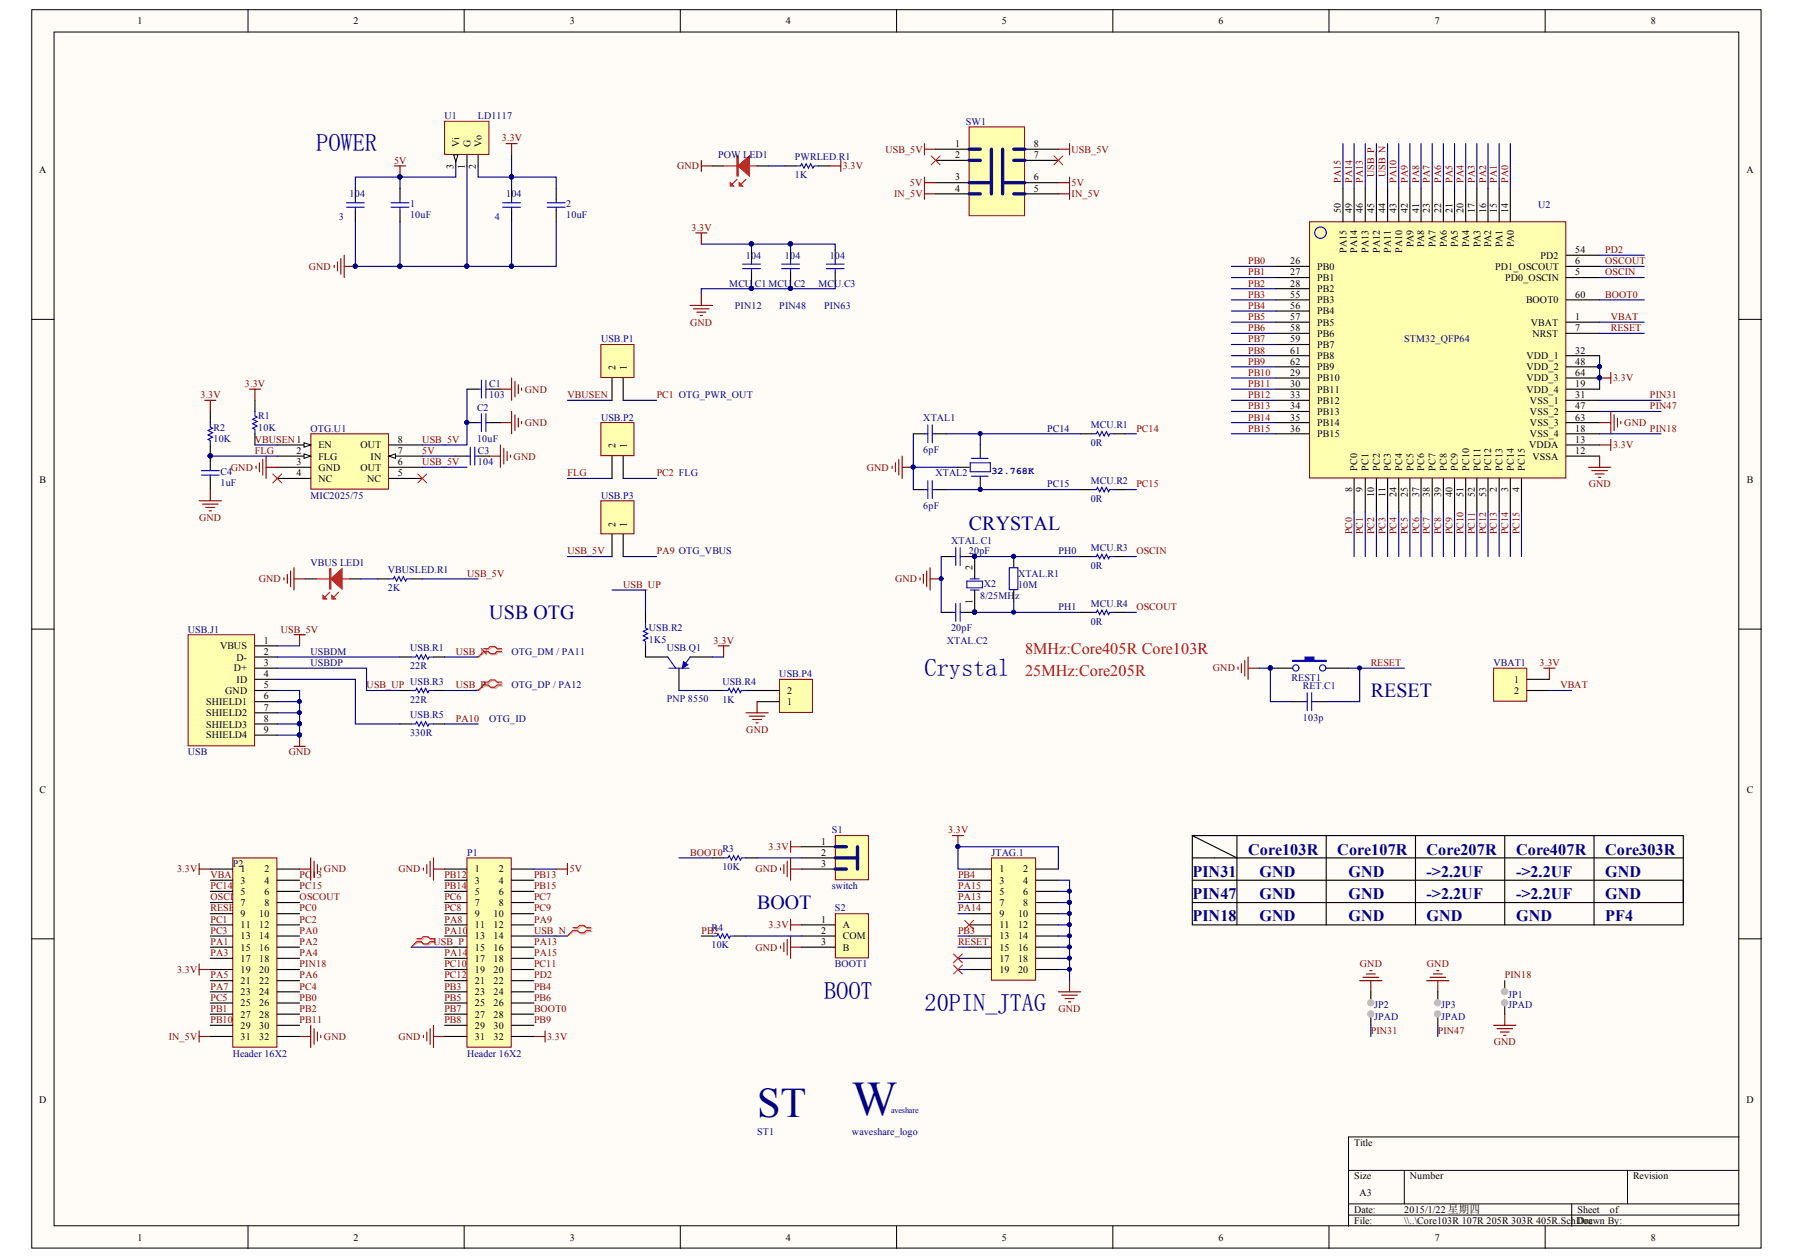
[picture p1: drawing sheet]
<svg xmlns="http://www.w3.org/2000/svg" width="291mm" height="204mm" viewBox="0 0 291 204" stroke-linecap="round" stroke-linejoin="round" font-family="sans-serif">
<defs><g id="words">
<text font-size="7.8" fill="#000080" x="137.9" y="180.5">W</text>
<text font-size="6.8" fill="#000080" x="122.6" y="180.7">ST</text>
<g font-size="3.9" fill="#000080">
<text x="51.2" y="24.5">POWER</text>
<text x="149.7" y="109.4">Crystal</text>
<text x="133.4" y="161.7">BOOT</text>
<text x="149.7" y="163.6">20PIN_JTAG</text>
</g>
<g font-size="3.2" fill="#000080">
<text x="156.8" y="85.8">CRYSTAL</text>
<text x="79.2" y="100.2">USB OTG</text>
<text x="221.9" y="112.8">RESET</text>
<text x="122.6" y="147.2">BOOT</text>
</g>
<g font-size="2.6" fill="#f00">
<text x="165.9" y="105.8">8MHz:Core405R Core103R</text>
<text x="165.9" y="109.4">25MHz:Core205R</text>
</g>
<g font-size="2.6" fill="#000080">
<text x="193" y="141.9">PIN31</text>
<text x="202" y="138.3">Core103R</text>
<text x="203.9" y="141.9">GND</text>
<text x="216.5" y="138.3">Core107R</text>
<text x="218.3" y="141.9">GND</text>
<text x="230.9" y="138.3">Core207R</text>
<text x="230.9" y="141.9">-&gt;2.2UF</text>
<text x="245.4" y="138.3">Core407R</text>
<text x="245.4" y="141.9">-&gt;2.2UF</text>
<text x="259.8" y="138.3">Core303R</text>
<text x="259.8" y="141.9">GND</text>
<text x="193" y="145.5">PIN47</text>
<text x="193" y="149.1">PIN18</text>
<text x="203.9" y="145.5">GND</text>
<text x="203.9" y="149.1">GND</text>
<text x="218.3" y="145.5">GND</text>
<text x="218.3" y="149.1">GND</text>
<text x="230.9" y="145.5">-&gt;2.2UF</text>
<text x="230.9" y="149.1">GND</text>
<text x="245.4" y="145.5">-&gt;2.2UF</text>
<text x="245.4" y="149.1">GND</text>
<text x="259.8" y="149.1">PF4</text>
<text x="259.8" y="145.5">GND</text>
</g>
<g font-size="1.6">
<text x="22.2" y="3.9">1</text>
<text x="57.2" y="3.9">2</text>
<text x="92.2" y="3.9">3</text>
<text x="127.2" y="3.9">4</text>
<text x="162.2" y="3.9">5</text>
<text x="197.3" y="3.9">6</text>
<text x="232.2" y="3.9">7</text>
<text x="267.2" y="3.9">8</text>
<text x="74.3" y="23.8" transform="rotate(-90 74.3 23.8)">Vi</text>
<text x="76.2" y="23.8" transform="rotate(-90 76.2 23.8)">G</text>
<text x="77.9" y="23.8" transform="rotate(-90 77.9 23.8)">Vo</text>
<text x="154.6" y="23.8">1</text>
<text x="167.3" y="23.8">8</text>
<text x="6.3" y="28.1">A</text>
<text x="73.4" y="27.3" transform="rotate(-90 73.4 27.3)">3</text>
<text x="75.3" y="27.3" transform="rotate(-90 75.3 27.3)">1</text>
<text x="77" y="27.3" transform="rotate(-90 77 27.3)">2</text>
<text x="154.6" y="25.6">2</text>
<text x="154.6" y="29.2">3</text>
<text x="167.3" y="29.2">6</text>
<text x="167.3" y="25.6">7</text>
<text x="282.7" y="28.1">A</text>
<text x="154.6" y="31">4</text>
<text x="167.3" y="31">5</text>
<text x="217" y="34.4" transform="rotate(-90 217 34.4)">50</text>
<text x="218.9" y="34.4" transform="rotate(-90 218.9 34.4)">49</text>
<text x="220.6" y="34.4" transform="rotate(-90 220.6 34.4)">46</text>
<text x="222.5" y="34.4" transform="rotate(-90 222.5 34.4)">45</text>
<text x="224.3" y="34.4" transform="rotate(-90 224.3 34.4)">44</text>
<text x="226" y="34.4" transform="rotate(-90 226 34.4)">43</text>
<text x="227.9" y="34.4" transform="rotate(-90 227.9 34.4)">42</text>
<text x="229.7" y="34.4" transform="rotate(-90 229.7 34.4)">41</text>
<text x="231.5" y="34.4" transform="rotate(-90 231.5 34.4)">23</text>
<text x="233.3" y="34.4" transform="rotate(-90 233.3 34.4)">22</text>
<text x="235.1" y="34.4" transform="rotate(-90 235.1 34.4)">21</text>
<text x="236.9" y="34.4" transform="rotate(-90 236.9 34.4)">20</text>
<text x="238.7" y="34.4" transform="rotate(-90 238.7 34.4)">17</text>
<text x="240.5" y="34.4" transform="rotate(-90 240.5 34.4)">16</text>
<text x="242.3" y="34.4" transform="rotate(-90 242.3 34.4)">15</text>
<text x="244.1" y="34.4" transform="rotate(-90 244.1 34.4)">14</text>
<text x="217.9" y="40.9" transform="rotate(-90 217.9 40.9)">PA15</text>
<text x="219.7" y="40.9" transform="rotate(-90 219.7 40.9)">PA14</text>
<text x="221.5" y="40.9" transform="rotate(-90 221.5 40.9)">PA13</text>
<text x="223.4" y="40.9" transform="rotate(-90 223.4 40.9)">PA12</text>
<text x="225.1" y="40.9" transform="rotate(-90 225.1 40.9)">PA11</text>
<text x="227" y="40.9" transform="rotate(-90 227 40.9)">PA10</text>
<text x="228.8" y="40" transform="rotate(-90 228.8 40)">PA9</text>
<text x="230.5" y="40" transform="rotate(-90 230.5 40)">PA8</text>
<text x="232.4" y="40" transform="rotate(-90 232.4 40)">PA7</text>
<text x="234.2" y="40" transform="rotate(-90 234.2 40)">PA6</text>
<text x="236" y="40" transform="rotate(-90 236 40)">PA5</text>
<text x="237.8" y="40" transform="rotate(-90 237.8 40)">PA4</text>
<text x="239.6" y="40" transform="rotate(-90 239.6 40)">PA3</text>
<text x="241.4" y="40" transform="rotate(-90 241.4 40)">PA2</text>
<text x="243.2" y="40" transform="rotate(-90 243.2 40)">PA1</text>
<text x="245" y="40" transform="rotate(-90 245 40)">PA0</text>
<text x="249.3" y="41.9">PD2</text>
<text x="255" y="41">54</text>
<text x="208.9" y="42.8">26</text>
<text x="208.9" y="44.5">27</text>
<text x="208.9" y="46.4">28</text>
<text x="213.2" y="43.6">PB0</text>
<text x="213.2" y="45.5">PB1</text>
<text x="213.2" y="47.3">PB2</text>
<text x="242" y="43.6">PD1_OSCOUT</text>
<text x="243.6" y="45.5">PD0_OSCIN</text>
<text x="255" y="44.5">5</text>
<text x="255" y="42.8">6</text>
<text x="208.9" y="48.2">55</text>
<text x="208.9" y="50">56</text>
<text x="208.9" y="51.8">57</text>
<text x="208.9" y="53.6">58</text>
<text x="213.2" y="49">PB3</text>
<text x="213.2" y="50.9">PB4</text>
<text x="213.2" y="52.7">PB5</text>
<text x="247" y="49">BOOT0</text>
<text x="247.8" y="52.7">VBAT</text>
<text x="255" y="51.8">1</text>
<text x="255" y="53.6">7</text>
<text x="255" y="48.2">60</text>
<text x="99.6" y="59.9" transform="rotate(-90 99.6 59.9)">2</text>
<text x="101.4" y="59.9" transform="rotate(-90 101.4 59.9)">1</text>
<text x="208.9" y="55.4">59</text>
<text x="208.9" y="57.2">61</text>
<text x="208.9" y="59">62</text>
<text x="213.2" y="54.5">PB6</text>
<text x="213.2" y="56.3">PB7</text>
<text x="213.2" y="58.1">PB8</text>
<text x="213.2" y="59.9">PB9</text>
<text x="247.1" y="58.1">VDD_1</text>
<text x="247.1" y="59.9">VDD_2</text>
<text x="248.1" y="54.5">NRST</text>
<text x="255" y="57.2">32</text>
<text x="255" y="59">48</text>
<text x="208.9" y="60.8">29</text>
<text x="208.9" y="62.6">30</text>
<text x="208.9" y="64.5">33</text>
<text x="213.2" y="61.7">PB10</text>
<text x="213.2" y="63.5">PB11</text>
<text x="213.2" y="65.3">PB12</text>
<text x="247.1" y="63.5">VDD_4</text>
<text x="247.1" y="61.7">VDD_3</text>
<text x="247.7" y="65.3">VSS_1</text>
<text x="255" y="62.6">19</text>
<text x="255" y="64.5">31</text>
<text x="255" y="60.8">64</text>
<text x="64.4" y="71.6">8</text>
<text x="208.9" y="66.2">34</text>
<text x="208.9" y="68.1">35</text>
<text x="208.9" y="69.9">36</text>
<text x="213.2" y="67.1">PB13</text>
<text x="213.2" y="69">PB14</text>
<text x="213.2" y="70.7">PB15</text>
<text x="247.7" y="70.7">VSS_4</text>
<text x="247.7" y="67.1">VSS_2</text>
<text x="247.7" y="69">VSS_3</text>
<text x="255" y="71.6">13</text>
<text x="255" y="69.9">18</text>
<text x="255" y="66.2">47</text>
<text x="255" y="68.1">63</text>
<text x="48" y="73.5">2</text>
<text x="48" y="75.3">3</text>
<text x="48" y="77.1">4</text>
<text x="51.5" y="72.6">EN</text>
<text x="51.5" y="74.4">FLG</text>
<text x="51.5" y="76.1">GND</text>
<text x="51.5" y="78">NC</text>
<text x="58.4" y="72.6">OUT</text>
<text x="58.4" y="76.1">OUT</text>
<text x="59.4" y="78">NC</text>
<text x="60" y="74.4">IN</text>
<text x="64.4" y="73.5">7</text>
<text x="64.4" y="75.3">6</text>
<text x="64.4" y="77.1">5</text>
<text x="99.6" y="72.6" transform="rotate(-90 99.6 72.6)">2</text>
<text x="101.4" y="72.6" transform="rotate(-90 101.4 72.6)">1</text>
<text x="219.7" y="76.1" transform="rotate(-90 219.7 76.1)">PC0</text>
<text x="221.5" y="76.1" transform="rotate(-90 221.5 76.1)">PC1</text>
<text x="223.4" y="76.1" transform="rotate(-90 223.4 76.1)">PC2</text>
<text x="225.1" y="76.1" transform="rotate(-90 225.1 76.1)">PC3</text>
<text x="227" y="76.1" transform="rotate(-90 227 76.1)">PC4</text>
<text x="228.8" y="76.1" transform="rotate(-90 228.8 76.1)">PC5</text>
<text x="230.5" y="76.1" transform="rotate(-90 230.5 76.1)">PC6</text>
<text x="232.4" y="76.1" transform="rotate(-90 232.4 76.1)">PC7</text>
<text x="234.2" y="76.1" transform="rotate(-90 234.2 76.1)">PC8</text>
<text x="236" y="76.1" transform="rotate(-90 236 76.1)">PC9</text>
<text x="237.8" y="76.1" transform="rotate(-90 237.8 76.1)">PC10</text>
<text x="239.6" y="76.1" transform="rotate(-90 239.6 76.1)">PC11</text>
<text x="241.4" y="76.1" transform="rotate(-90 241.4 76.1)">PC12</text>
<text x="243.2" y="76.1" transform="rotate(-90 243.2 76.1)">PC13</text>
<text x="245" y="76.1" transform="rotate(-90 245 76.1)">PC14</text>
<text x="246.8" y="76.1" transform="rotate(-90 246.8 76.1)">PC15</text>
<text x="247.5" y="72.6">VDDA</text>
<text x="248.1" y="74.4">VSSA</text>
<text x="255" y="73.5">12</text>
<text x="6.4" y="78.2">B</text>
<text x="218.9" y="79.7" transform="rotate(-90 218.9 79.7)">8</text>
<text x="220.6" y="79.7" transform="rotate(-90 220.6 79.7)">9</text>
<text x="222.5" y="80.5" transform="rotate(-90 222.5 80.5)">10</text>
<text x="224.3" y="80.5" transform="rotate(-90 224.3 80.5)">11</text>
<text x="226" y="80.5" transform="rotate(-90 226 80.5)">24</text>
<text x="227.9" y="80.5" transform="rotate(-90 227.9 80.5)">25</text>
<text x="229.7" y="80.5" transform="rotate(-90 229.7 80.5)">37</text>
<text x="231.5" y="80.5" transform="rotate(-90 231.5 80.5)">38</text>
<text x="233.3" y="80.5" transform="rotate(-90 233.3 80.5)">39</text>
<text x="235.1" y="80.5" transform="rotate(-90 235.1 80.5)">40</text>
<text x="236.9" y="80.5" transform="rotate(-90 236.9 80.5)">51</text>
<text x="238.7" y="80.5" transform="rotate(-90 238.7 80.5)">52</text>
<text x="240.5" y="80.5" transform="rotate(-90 240.5 80.5)">53</text>
<text x="242.3" y="79.7" transform="rotate(-90 242.3 79.7)">2</text>
<text x="244.1" y="79.7" transform="rotate(-90 244.1 79.7)">3</text>
<text x="246" y="79.7" transform="rotate(-90 246 79.7)">4</text>
<text x="282.8" y="78.2">B</text>
<text x="99.6" y="85.2" transform="rotate(-90 99.6 85.2)">2</text>
<text x="101.4" y="85.2" transform="rotate(-90 101.4 85.2)">1</text>
<text x="157.4" y="92.3" transform="rotate(-90 157.4 92.3)">2</text>
<text x="157.4" y="97.7" transform="rotate(-90 157.4 97.7)">1</text>
<text x="35.6" y="105.1">VBUS</text>
<text x="38.3" y="106.9">D-</text>
<text x="42.7" y="104.2">1</text>
<text x="42.7" y="106">2</text>
<text x="42.7" y="107.7">3</text>
<text x="36.5" y="112.3">GND</text>
<text x="37.9" y="108.7">D+</text>
<text x="38.3" y="110.5">ID</text>
<text x="42.7" y="109.6">4</text>
<text x="42.7" y="111.4">5</text>
<text x="42.7" y="113.2">6</text>
<text x="127.4" y="112.3">2</text>
<text x="245.1" y="110.5">1</text>
<text x="245.1" y="112.3">2</text>
<text x="33.4" y="114.1">SHIELD1</text>
<text x="33.4" y="115.9">SHIELD2</text>
<text x="33.4" y="117.7">SHIELD3</text>
<text x="33.4" y="119.5">SHIELD4</text>
<text x="42.7" y="115">7</text>
<text x="42.7" y="116.8">8</text>
<text x="42.7" y="118.6">9</text>
<text x="127.4" y="114.1">1</text>
<text x="6.4" y="128.3">C</text>
<text x="282.8" y="128.3">C</text>
<text x="132.9" y="136.7">1</text>
<text x="38.9" y="141.2">1</text>
<text x="38.9" y="143">3</text>
<text x="42.8" y="141.2">2</text>
<text x="42.8" y="143">4</text>
<text x="76.9" y="141.2">1</text>
<text x="76.9" y="143">3</text>
<text x="80.7" y="141.2">2</text>
<text x="80.7" y="143">4</text>
<text x="132.9" y="138.5">2</text>
<text x="132.9" y="140.3">3</text>
<text x="161.8" y="141.2">1</text>
<text x="161.8" y="143">3</text>
<text x="165.6" y="141.2">2</text>
<text x="165.6" y="143">4</text>
<text x="38.9" y="144.8">5</text>
<text x="38.9" y="146.6">7</text>
<text x="38.9" y="148.4">9</text>
<text x="42" y="148.4">10</text>
<text x="42.8" y="144.8">6</text>
<text x="42.8" y="146.6">8</text>
<text x="76.9" y="144.8">5</text>
<text x="76.9" y="146.6">7</text>
<text x="76.9" y="148.4">9</text>
<text x="79.9" y="148.4">10</text>
<text x="80.7" y="144.8">6</text>
<text x="80.7" y="146.6">8</text>
<text x="132.9" y="149.3">1</text>
<text x="161.8" y="144.8">5</text>
<text x="161.8" y="146.6">7</text>
<text x="161.8" y="148.4">9</text>
<text x="164.8" y="148.4">10</text>
<text x="165.6" y="144.8">6</text>
<text x="165.6" y="146.6">8</text>
<text x="38.9" y="150.3">11</text>
<text x="38.9" y="152">13</text>
<text x="38.9" y="153.8">15</text>
<text x="38.9" y="155.7">17</text>
<text x="42" y="150.3">12</text>
<text x="42" y="152">14</text>
<text x="42" y="153.8">16</text>
<text x="42" y="155.7">18</text>
<text x="76.9" y="150.3">11</text>
<text x="76.9" y="152">13</text>
<text x="76.9" y="153.8">15</text>
<text x="76.9" y="155.7">17</text>
<text x="79.9" y="150.3">12</text>
<text x="79.9" y="152">14</text>
<text x="79.9" y="153.8">16</text>
<text x="79.9" y="155.7">18</text>
<text x="132.9" y="151.1">2</text>
<text x="132.9" y="152.9">3</text>
<text x="136.4" y="150.3">A</text>
<text x="136.4" y="152">COM</text>
<text x="136.4" y="153.8">B</text>
<text x="161.8" y="150.3">11</text>
<text x="161.8" y="152">13</text>
<text x="161.8" y="153.8">15</text>
<text x="161.8" y="155.7">17</text>
<text x="164.8" y="150.3">12</text>
<text x="164.8" y="152">14</text>
<text x="164.8" y="153.8">16</text>
<text x="164.8" y="155.7">18</text>
<text x="38.9" y="157.4">19</text>
<text x="38.9" y="159.3">21</text>
<text x="38.9" y="161.1">23</text>
<text x="42" y="157.4">20</text>
<text x="42" y="159.3">22</text>
<text x="42" y="161.1">24</text>
<text x="76.9" y="157.4">19</text>
<text x="76.9" y="159.3">21</text>
<text x="76.9" y="161.1">23</text>
<text x="79.9" y="157.4">20</text>
<text x="79.9" y="159.3">22</text>
<text x="79.9" y="161.1">24</text>
<text x="161.8" y="157.4">19</text>
<text x="164.8" y="157.4">20</text>
<text x="38.9" y="162.8">25</text>
<text x="38.9" y="164.7">27</text>
<text x="38.9" y="166.5">29</text>
<text x="42" y="162.8">26</text>
<text x="42" y="164.7">28</text>
<text x="42" y="166.5">30</text>
<text x="76.9" y="162.8">25</text>
<text x="76.9" y="164.7">27</text>
<text x="76.9" y="166.5">29</text>
<text x="79.9" y="162.8">26</text>
<text x="79.9" y="164.7">28</text>
<text x="79.9" y="166.5">30</text>
<text x="38.9" y="168.3">31</text>
<text x="42" y="168.3">32</text>
<text x="76.9" y="168.3">31</text>
<text x="79.9" y="168.3">32</text>
<text x="6.3" y="178.5">D</text>
<text x="282.7" y="178.5">D</text>
<text x="219.2" y="185.4">Title</text>
<text x="219.2" y="190.9">Size</text>
<text x="228.2" y="190.9">Number</text>
<text x="264.3" y="190.9">Revision</text>
<text x="219.2" y="196.3">Date:</text>
<text x="220.1" y="193.6">A3</text>
<text x="227.3" y="196.3">2015/1/22 星期四</text>
<text x="255.3" y="196.3">Sheet</text>
<text x="260.6" y="196.3">of</text>
<text x="22.2" y="200.8">1</text>
<text x="57.2" y="200.8">2</text>
<text x="92.2" y="200.8">3</text>
<text x="127.2" y="200.8">4</text>
<text x="162.2" y="200.8">5</text>
<text x="197.3" y="200.8">6</text>
<text x="219.2" y="198.1">File:</text>
<text x="227.3" y="198.1">\\..\Core103R 107R 205R 303R 405R.SchDorawn By:</text>
<text x="232.2" y="200.8">7</text>
<text x="257.1" y="198.1">c</text>
<text x="267.2" y="200.8">8</text>
</g>
<g font-size="1.6" fill="#000080">
<text x="71.9" y="19.3">U1</text>
<text x="77.4" y="19.3">LD1117</text>
<text x="156.4" y="20.2">SW1</text>
<text x="116.2" y="25.6">POW</text>
<text x="120.3" y="25.6">LED1</text>
<text x="128.7" y="26">PWRLED.R1</text>
<text x="128.7" y="28.8">1K</text>
<text x="54.8" y="35.5">3</text>
<text x="56.6" y="31.9">104</text>
<text x="66.4" y="33.6">1</text>
<text x="66.4" y="35.3">10uF</text>
<text x="80.1" y="35.5">4</text>
<text x="81.9" y="31.9">104</text>
<text x="91.7" y="33.6">2</text>
<text x="91.7" y="35.3">10uF</text>
<text x="249" y="33.7">U2</text>
<text x="120.7" y="41.9">104</text>
<text x="127.1" y="41.9">104</text>
<text x="134.3" y="41.9">104</text>
<text x="118.1" y="46.4">MCU.C1 MCU.C2</text>
<text x="132.5" y="46.4">MCU.C3</text>
<text x="119" y="50">PIN12</text>
<text x="126.2" y="50">PIN48</text>
<text x="133.4" y="50">PIN63</text>
<text x="97.3" y="55.4">USB.P1</text>
<text x="227.3" y="55.4">STM32_QFP64</text>
<text x="79.2" y="62.6">C1</text>
<text x="79.2" y="64.5">103</text>
<text x="34.6" y="69.7">R2</text>
<text x="34.6" y="71.5">10K</text>
<text x="41.8" y="67.8">R1</text>
<text x="41.8" y="69.7">10K</text>
<text x="50.3" y="69.9">OTG.U1</text>
<text x="77.2" y="66.4">C2</text>
<text x="77.2" y="71.5">10uF</text>
<text x="97.3" y="68.1">USB.P2</text>
<text x="149.5" y="68.2">XTAL1</text>
<text x="169.5" y="69.9">PC14</text>
<text x="176.6" y="69.3">MCU.R1</text>
<text x="35.7" y="76.9">C4</text>
<text x="77.4" y="73.5">C3</text>
<text x="77.4" y="75.3">104</text>
<text x="149.5" y="73.3">6pF</text>
<text x="151.4" y="77.1">XTAL2</text>
<text x="160.5" y="76.8">32.768K</text>
<text x="176.6" y="72.2">0R</text>
<text x="35.7" y="78.7">1uF</text>
<text x="50.3" y="80.7">MIC2025/75</text>
<text x="97.3" y="80.7">USB.P3</text>
<text x="149.5" y="82.3">6pF</text>
<text x="169.5" y="78.9">PC15</text>
<text x="176.6" y="78.3">MCU.R2</text>
<text x="176.6" y="81.2">0R</text>
<text x="154" y="88.1">XTAL.C1</text>
<text x="156.8" y="89.7">20pF</text>
<text x="171.3" y="89.7">PH0</text>
<text x="176.6" y="89.2">MCU.R3</text>
<text x="50.3" y="91.6">VBUS LED1</text>
<text x="62.8" y="92.8">VBUSLED.R1</text>
<text x="62.8" y="95.7">2K</text>
<text x="159.2" y="94.9">X2</text>
<text x="164.8" y="95.1">10M</text>
<text x="164.8" y="93.3">XTAL.R1</text>
<text x="176.6" y="92">0R</text>
<text x="158.7" y="97">8/25MHz</text>
<text x="171.3" y="98.7">PH1</text>
<text x="176.6" y="98.2">MCU.R4</text>
<text x="176.6" y="101.1">0R</text>
<text x="30.4" y="102.4">USB.J1</text>
<text x="50.3" y="106">USBDM</text>
<text x="50.3" y="107.7">USBDP</text>
<text x="66.4" y="105.4">USB.R1</text>
<text x="82.8" y="106">OTG_DM / PA11</text>
<text x="105" y="104">1K5</text>
<text x="105" y="102.2">USB.R2</text>
<text x="107.9" y="105.4">USB.Q1</text>
<text x="153.3" y="104.2">XTAL.C2</text>
<text x="154" y="102.2">20pF</text>
<text x="241.7" y="107.7">VBAT1</text>
<text x="66.4" y="108.3">22R</text>
<text x="66.4" y="110.8">USB.R3</text>
<text x="66.4" y="113.7">22R</text>
<text x="82.8" y="111.4">OTG_DP / PA12</text>
<text x="107.9" y="113.6">PNP 8550</text>
<text x="116.9" y="110.8">USB.R4</text>
<text x="116.9" y="113.7">1K</text>
<text x="126.2" y="109.6">USB.P4</text>
<text x="209.1" y="110.1">REST1</text>
<text x="210.9" y="111.5">RET.C1</text>
<text x="66.4" y="116.3">USB.R5</text>
<text x="66.4" y="119.1">330R</text>
<text x="79.2" y="116.8">OTG_ID</text>
<text x="210.9" y="116.6">103p</text>
<text x="30.4" y="122.2">USB</text>
<text x="116.9" y="137.9">R3</text>
<text x="134.7" y="134.8">S1</text>
<text x="37.7" y="140.3">P2</text>
<text x="75.6" y="138.5">P1</text>
<text x="116.9" y="140.8">10K</text>
<text x="134.7" y="143.9">switch</text>
<text x="160.5" y="138.5">JTAG.1</text>
<text x="135.2" y="147.5">S2</text>
<text x="115.2" y="150.6">R4</text>
<text x="115.2" y="153.5">10K</text>
<text x="135.2" y="156.5">BOOT1</text>
<text x="244.1" y="161.4">JP1</text>
<text x="222.5" y="163.2">JP2</text>
<text x="222.5" y="165">JPAD</text>
<text x="233.3" y="163.2">JP3</text>
<text x="233.3" y="165">JPAD</text>
<text x="244.1" y="163.2">JPAD</text>
<text x="37.7" y="171">Header 16X2</text>
<text x="75.6" y="171">Header 16X2</text>
<text x="122.6" y="183.6">ST1</text>
<text x="137.9" y="183.6">waveshare_logo</text>
</g>
<g font-size="1.6" fill="#800000">
<text x="81.2" y="22.9">3.3V</text>
<text x="63.8" y="26.5">5V</text>
<text x="109.6" y="27.4">GND</text>
<text x="136.4" y="27.4">3.3V</text>
<text x="143.3" y="24.7">USB_5V</text>
<text x="173.5" y="24.7">USB_5V</text>
<text x="217" y="29.6" transform="rotate(-90 217 29.6)">PA15</text>
<text x="218.9" y="29.6" transform="rotate(-90 218.9 29.6)">PA14</text>
<text x="220.6" y="29.6" transform="rotate(-90 220.6 29.6)">PA13</text>
<text x="222.5" y="28.6" transform="rotate(-90 222.5 28.6)">USB_P</text>
<text x="224.3" y="28.6" transform="rotate(-90 224.3 28.6)">USB_N</text>
<text x="226" y="29.6" transform="rotate(-90 226 29.6)">PA10</text>
<text x="227.9" y="29.6" transform="rotate(-90 227.9 29.6)">PA9</text>
<text x="229.7" y="29.6" transform="rotate(-90 229.7 29.6)">PA8</text>
<text x="231.5" y="29.6" transform="rotate(-90 231.5 29.6)">PA7</text>
<text x="233.3" y="29.6" transform="rotate(-90 233.3 29.6)">PA6</text>
<text x="235.1" y="29.6" transform="rotate(-90 235.1 29.6)">PA5</text>
<text x="236.9" y="29.6" transform="rotate(-90 236.9 29.6)">PA4</text>
<text x="238.7" y="29.6" transform="rotate(-90 238.7 29.6)">PA3</text>
<text x="240.5" y="29.6" transform="rotate(-90 240.5 29.6)">PA2</text>
<text x="242.3" y="29.6" transform="rotate(-90 242.3 29.6)">PA1</text>
<text x="244.1" y="29.6" transform="rotate(-90 244.1 29.6)">PA0</text>
<text x="144.7" y="31.9">IN_5V</text>
<text x="147.3" y="30.1">5V</text>
<text x="173.5" y="30.1">5V</text>
<text x="173.5" y="31.9">IN_5V</text>
<text x="111.9" y="37.4">3.3V</text>
<text x="259.8" y="41">PD2</text>
<text x="50" y="43.6">GND</text>
<text x="202" y="42.8">PB0</text>
<text x="202" y="44.5">PB1</text>
<text x="202" y="46.4">PB2</text>
<text x="259.8" y="44.5">OSCIN</text>
<text x="259.8" y="42.8">OSCOUT</text>
<text x="111.7" y="52.7">GND</text>
<text x="202" y="48.2">PB3</text>
<text x="202" y="50">PB4</text>
<text x="202" y="51.8">PB5</text>
<text x="202" y="53.6">PB6</text>
<text x="259.8" y="48.2">BOOT0</text>
<text x="260.7" y="51.8">VBAT</text>
<text x="260.7" y="53.6">RESET</text>
<text x="202" y="55.4">PB7</text>
<text x="202" y="57.2">PB8</text>
<text x="202" y="59">PB9</text>
<text x="32.5" y="64.5">3.3V</text>
<text x="39.6" y="62.6">3.3V</text>
<text x="85" y="63.5">GND</text>
<text x="91.9" y="64.5">VBUSEN</text>
<text x="106.3" y="64.5">PC1 OTG_PWR_OUT</text>
<text x="202" y="60.8">PB10</text>
<text x="202" y="62.6">PB11</text>
<text x="202" y="64.5">PB12</text>
<text x="261.1" y="61.7">3.3V</text>
<text x="267.1" y="64.5">PIN31</text>
<text x="41.3" y="71.6">VBUSEN1</text>
<text x="68.4" y="71.6">USB_5V</text>
<text x="85" y="69">GND</text>
<text x="183.9" y="69.9">PC14</text>
<text x="202" y="66.2">PB13</text>
<text x="202" y="68.1">PB14</text>
<text x="202" y="69.9">PB15</text>
<text x="262.9" y="69">GND</text>
<text x="267.1" y="69.9">PIN18</text>
<text x="267.1" y="66.2">PIN47</text>
<text x="37.4" y="76.1">GND</text>
<text x="41.3" y="73.5">FLG</text>
<text x="68.4" y="73.5">5V</text>
<text x="68.4" y="75.3">USB_5V</text>
<text x="83.1" y="74.4">GND</text>
<text x="91.9" y="77.1">FLG</text>
<text x="106.3" y="77.1">PC2 FLG</text>
<text x="140.3" y="76.1">GND</text>
<text x="261.1" y="72.6">3.3V</text>
<text x="183.9" y="78.9">PC15</text>
<text x="257.2" y="78.9">GND</text>
<text x="32.2" y="84.3">GND</text>
<text x="91.9" y="89.7">USB_5V</text>
<text x="106.3" y="89.7">PA9 OTG_VBUS</text>
<text x="183.9" y="89.7">OSCIN</text>
<text x="218.9" y="86.5" transform="rotate(-90 218.9 86.5)">PC0</text>
<text x="220.6" y="86.5" transform="rotate(-90 220.6 86.5)">PC1</text>
<text x="222.5" y="86.5" transform="rotate(-90 222.5 86.5)">PC2</text>
<text x="224.3" y="86.5" transform="rotate(-90 224.3 86.5)">PC3</text>
<text x="226" y="86.5" transform="rotate(-90 226 86.5)">PC4</text>
<text x="227.9" y="86.5" transform="rotate(-90 227.9 86.5)">PC5</text>
<text x="229.7" y="86.5" transform="rotate(-90 229.7 86.5)">PC6</text>
<text x="231.5" y="86.5" transform="rotate(-90 231.5 86.5)">PC7</text>
<text x="233.3" y="86.5" transform="rotate(-90 233.3 86.5)">PC8</text>
<text x="235.1" y="86.5" transform="rotate(-90 235.1 86.5)">PC9</text>
<text x="236.9" y="86.5" transform="rotate(-90 236.9 86.5)">PC10</text>
<text x="238.7" y="86.5" transform="rotate(-90 238.7 86.5)">PC11</text>
<text x="240.5" y="86.5" transform="rotate(-90 240.5 86.5)">PC12</text>
<text x="242.3" y="86.5" transform="rotate(-90 242.3 86.5)">PC13</text>
<text x="244.1" y="86.5" transform="rotate(-90 244.1 86.5)">PC14</text>
<text x="246" y="86.5" transform="rotate(-90 246 86.5)">PC15</text>
<text x="41.9" y="94.2">GND</text>
<text x="75.6" y="93.3">USB_5V</text>
<text x="100.9" y="95.1">USB_UP</text>
<text x="144.9" y="94.2">GND</text>
<text x="183.9" y="98.7">OSCOUT</text>
<text x="45.5" y="102.4">USB_5V</text>
<text x="73.8" y="106">USB_N</text>
<text x="115.5" y="104.2">3.3V</text>
<text x="221.9" y="107.7">RESET</text>
<text x="249.2" y="107.7">3.3V</text>
<text x="59.3" y="111.4">USB_UP</text>
<text x="73.8" y="111.4">USB_P</text>
<text x="196.3" y="108.7">GND</text>
<text x="252.6" y="111.4">VBAT</text>
<text x="73.8" y="116.8">PA10</text>
<text x="120.8" y="118.6">GND</text>
<text x="46.7" y="122.2">GND</text>
<text x="124.4" y="137.6">3.3V</text>
<text x="153.5" y="134.8">3.3V</text>
<text x="28.7" y="141.2">3.3V</text>
<text x="34.1" y="143.9">PC14</text>
<text x="34.1" y="142.1">VBAT</text>
<text x="48.5" y="142.1">PC</text>
<text x="48.5" y="143.9">PC15</text>
<text x="50.5" y="142.1">13</text>
<text x="52.4" y="141.2">GND</text>
<text x="64.5" y="141.2">GND</text>
<text x="71.9" y="142.1">PB12</text>
<text x="71.9" y="143.9">PB14</text>
<text x="86.4" y="142.1">PB13</text>
<text x="86.4" y="143.9">PB15</text>
<text x="92.2" y="141.2">5V</text>
<text x="111.7" y="138.5">BOOT0</text>
<text x="122.3" y="141.2">GND</text>
<text x="155.1" y="143.9">PA15</text>
<text x="155.1" y="142.1">PB4</text>
<text x="34.1" y="149.3">PC1</text>
<text x="34.1" y="147.5">RESET</text>
<text x="34.1" y="145.7">OSCI</text>
<text x="37.8" y="145.7">N</text>
<text x="48.5" y="147.5">PC0</text>
<text x="48.5" y="149.3">PC2</text>
<text x="48.5" y="145.7">OSCOUT</text>
<text x="71.9" y="145.7">PC6</text>
<text x="71.9" y="147.5">PC8</text>
<text x="71.9" y="149.3">PA8</text>
<text x="86.4" y="145.7">PC7</text>
<text x="86.4" y="147.5">PC9</text>
<text x="86.4" y="149.3">PA9</text>
<text x="155.1" y="147.5">PA14</text>
<text x="155.1" y="145.7">PA13</text>
<text x="34.1" y="151.1">PC3</text>
<text x="34.1" y="152.9">PA1</text>
<text x="34.1" y="154.8">PA3</text>
<text x="48.5" y="151.1">PA0</text>
<text x="48.5" y="152.9">PA2</text>
<text x="48.5" y="154.8">PA4</text>
<text x="70.2" y="152.9">USB_P</text>
<text x="71.9" y="151.1">PA10</text>
<text x="71.9" y="154.8">PA14</text>
<text x="86.4" y="152.9">PA13</text>
<text x="86.4" y="154.8">PA15</text>
<text x="86.4" y="151.1">USB_N</text>
<text x="113.5" y="151.1">PB2</text>
<text x="122.3" y="153.8">GND</text>
<text x="124.4" y="150.3">3.3V</text>
<text x="155.1" y="152.9">RESET</text>
<text x="155.1" y="151.1">PB3</text>
<text x="28.7" y="157.4">3.3V</text>
<text x="34.1" y="161.9">PC5</text>
<text x="34.1" y="158.3">PA5</text>
<text x="34.1" y="160.2">PA7</text>
<text x="48.5" y="160.2">PC4</text>
<text x="48.5" y="158.3">PA6</text>
<text x="48.5" y="161.9">PB0</text>
<text x="48.5" y="156.5">PIN18</text>
<text x="71.9" y="158.3">PC12</text>
<text x="71.9" y="156.5">PC10</text>
<text x="71.9" y="161.9">PB5</text>
<text x="71.9" y="160.2">PB3</text>
<text x="86.4" y="156.5">PC11</text>
<text x="86.4" y="160.2">PB4</text>
<text x="86.4" y="161.9">PB6</text>
<text x="86.4" y="158.3">PD2</text>
<text x="220.1" y="156.5">GND</text>
<text x="231" y="156.5">GND</text>
<text x="243.6" y="158.3">PIN18</text>
<text x="34.1" y="163.8">PB1</text>
<text x="34.1" y="165.6">PB10</text>
<text x="48.5" y="163.8">PB2</text>
<text x="48.5" y="165.6">PB11</text>
<text x="71.9" y="163.8">PB7</text>
<text x="71.9" y="165.6">PB8</text>
<text x="86.4" y="165.6">PB9</text>
<text x="86.4" y="163.8">BOOT0</text>
<text x="171.3" y="163.8">GND</text>
<text x="221.9" y="167.4">PIN31</text>
<text x="232.7" y="167.4">PIN47</text>
<text x="27.3" y="168.3">IN_5V</text>
<text x="52.4" y="168.3">GND</text>
<text x="64.5" y="168.3">GND</text>
<text x="88.6" y="168.3">3.3V</text>
<text x="241.8" y="169.2">GND</text>
</g>
<text font-size="1.3" fill="#000080" x="144.2" y="180.1">aveshare</text>
</g></defs>
<g fill="#fffcf8" stroke="#000" stroke-width=".16">
<path d="M5.1 1.6h280v200.4h-280z"/>
<path d="M8.8 5.2h272.7v193.2h-272.7z"/>
</g>
<g fill="none" stroke="#000" stroke-width=".16">
<path d="M40.1 1.6v3.6M75.1 1.6v3.6M110.1 1.6v3.6M145.1 1.6v3.6M180.1 1.6v3.6M215.1 1.6v3.6M250.1 1.6v3.6M5.1 51.7h3.7M281.5 51.7h3.6M5.1 101.8h3.7M281.5 101.8h3.6M5.1 151.9h3.7"/>
<path d="M281.5 151.9h3.6M40.1 198.4v3.7M75.1 198.4v3.7M110.1 198.4v3.7M145.1 198.4v3.7M180.1 198.4v3.7M215.1 198.4v3.7M218.3 189.4h63.2M218.3 194.8h63.2M218.3 196.6h63.2M227.3 189.4v5.4M250.1 198.4v3.7"/>
<path d="M254.4 194.8v3.6M263.4 189.4v5.4M281.5 184h-63.2v14.4"/>
</g>
<path d="M160.5 138.8h7.1v19.8h-7.1z" fill="#ffffb0" stroke="#800000" stroke-width=".16"/>
<g fill="none" stroke="#000" stroke-width=".18">
<path d="M156.9 140.6h3.6M156.9 142.4h3.6M156.9 144.3h3.6M156.9 146.1h3.6M156.9 147.9h3.6M156.9 149.7h3.6M156.9 151.5h3.6M156.9 153.3h3.6M156.9 155.1h3.6M156.9 156.9h3.6M167.7 140.6h3.6M167.7 142.4h3.6"/>
<path d="M167.7 144.3h3.6M167.7 146.1h3.6M167.7 147.9h3.6M167.7 149.7h3.6M167.7 151.5h3.6M167.7 153.3h3.6M167.7 155.1h3.6M167.7 156.9h3.6"/>
</g>
<path d="M249.9 108.1h1.8M250.8 108.1v1.8M154.2 135.2h1.8M155.1 135.2v1.8" fill="none" stroke="#800000" stroke-width=".18"/>
<g fill="#000080" stroke="#000080" stroke-width=".16">
<circle cx="155" cy="137" r=".33"/>
<circle cx="173.1" cy="156.9" r=".33"/>
<circle cx="173.1" cy="155.1" r=".33"/>
<circle cx="173.1" cy="153.2" r=".33"/>
<circle cx="173.1" cy="151.4" r=".33"/>
<circle cx="173.1" cy="149.6" r=".33"/>
<circle cx="173.1" cy="147.8" r=".33"/>
<circle cx="173.1" cy="146" r=".33"/>
<circle cx="173.1" cy="144.2" r=".33"/>
</g>
<g fill="none" stroke="#000080" stroke-width=".18">
<path d="M155.1 142.4h1.8M155.1 144.3h1.8M155.1 146.1h1.8M155.1 147.9h1.8M155.1 151.5h1.8M155.1 153.3h1.8M155.1 155.1h1.8M155.1 156.9h1.8M171.3 142.4h1.8v3.7M171.3 144.3h1.8M171.3 147.9h1.8M171.3 151.5h1.8"/>
<path d="M171.3 153.3h1.8M171.3 155.1h1.8M171.3 156.9h1.8M171.3 149.7h1.8"/>
</g>
<path d="M241.8 108.1h5.3v5.4h-5.3z" fill="#ffffb0" stroke="#800000" stroke-width=".16"/>
<path d="M247.2 109.9h3.6M247.2 111.7h3.6" fill="none" stroke="#000" stroke-width=".18"/>
<path d="M173.1 158.7v1.8M171.3 160.5h3.6M171.9 161.1h2.5M172.4 161.6h1.4M172.9 162.1h.4" fill="none" stroke="#800000" stroke-width=".18"/>
<path d="M212 35.9h41.5v41.5h-41.5z" fill="#ffffb0" stroke="#800000" stroke-width=".16"/>
<g fill="none" stroke="#000" stroke-width=".18">
<path d="M217.4 30.5v5.4M219.2 30.5v5.4M221 30.5v5.4M222.8 30.5v5.4M224.6 30.5v5.4M226.4 30.5v5.4M228.2 30.5v5.4M230 30.5v5.4M231.8 30.5v5.4M233.6 30.5v5.4M235.4 30.5v5.4M237.3 30.5v5.4"/>
<path d="M239.1 30.5v5.4M240.9 30.5v5.4M242.7 30.5v5.4M244.5 30.5v5.4M206.5 52.1h5.5M206.5 44.9h5.5M206.5 43.1h5.5M206.5 53.9h5.5M206.5 46.7h5.5M206.5 57.6h5.5M206.5 59.4h5.5M206.5 48.5h5.5"/>
<path d="M206.5 50.3h5.5M206.5 55.8h5.5M253.5 52.1h5.4M253.5 44.9h5.4M253.5 43.1h5.4M253.5 53.9h5.4M253.5 57.6h5.4M253.5 59.4h5.4M253.5 41.3h5.4M253.5 48.5h5.4M206.5 63h5.5M206.5 70.2h5.5"/>
<path d="M206.5 61.2h5.5M206.5 64.8h5.5M206.5 66.6h5.5M206.5 68.4h5.5M219.2 77.4v5.4M221 77.4v5.4M222.8 77.4v5.4M224.6 77.4v5.4M226.4 77.4v5.4M228.2 77.4v5.4M230 77.4v5.4M231.8 77.4v5.4"/>
<path d="M233.6 77.4v5.4M235.4 77.4v5.4M237.3 77.4v5.4M239.1 77.4v5.4M240.9 77.4v5.4M242.7 77.4v5.4M244.5 77.4v5.4M246.3 77.4v5.4M253.5 73.8h5.4M253.5 72h5.4M253.5 63h5.4M253.5 70.2h5.4"/>
<path d="M253.5 61.2h5.4M253.5 64.8h5.4M253.5 66.6h5.4M253.5 68.4h5.4"/>
</g>
<g fill="#000080" stroke="#000080" stroke-width=".16">
<circle cx="258.9" cy="59.3" r=".33"/>
<circle cx="258.9" cy="61.1" r=".33"/>
</g>
<circle cx="213.8" cy="37.7" r=".93" fill="none" stroke="#00f" stroke-width=".18"/>
<g fill="none" stroke="#800000" stroke-width=".18">
<path d="M257.1 75.6h3.6M257.7 76.2h2.5M258.2 76.7h1.4M258.7 77.2h.4M258.9 61.2h1.8M258.9 68.4h1.8M258.9 72h1.8M258.9 73.8v1.8M260.7 60.3v1.8M260.7 66.6v3.6M260.7 71.1v1.8M261.3 67.1v2.6"/>
<path d="M261.8 67.7v1.4M262.4 68.2v.4M32.2 139.7v1.8M50.3 138.8v3.6M50.8 139.4v2.5M51.4 139.9v1.5M32.2 140.6h1.8M32.2 156v1.8M32.2 156.9h1.8M48.5 140.6h1.8M51.9 140.5v.3M86.4 167.7h1.8"/>
<path d="M88.2 166.8v1.8"/>
</g>
<g fill="none" stroke="#000080" stroke-width=".18">
<path d="M217.4 23.2v7.3M219.2 23.2v7.3M221 23.2v7.3M222.8 23.2v7.3M224.6 23.2v7.3M226.4 23.2v7.3M228.2 23.2v7.3M230 23.2v7.3M231.8 23.2v7.3M233.6 23.2v7.3M235.4 23.2v7.3M237.3 23.2v7.3"/>
<path d="M239.1 23.2v7.3M240.9 23.2v7.3M242.7 23.2v7.3M244.5 23.2v7.3M199.3 43.1h7.2M199.3 44.9h7.2M199.3 46.7h7.2M199.3 48.5h7.2M199.3 50.3h7.2M199.3 52.1h7.2M199.3 53.9h7.2M199.3 55.8h7.2"/>
<path d="M199.3 57.6h7.2M199.3 59.4h7.2M258.9 43.1h7.3M258.9 44.9h7.3M258.9 48.5h7.3M258.9 52.1h7.3M258.9 53.9h7.3M258.9 41.3h7.3M258.9 57.6v5.4M199.3 61.2h7.2M199.3 63h7.2M199.3 64.8h7.2"/>
<path d="M199.3 66.6h7.2M199.3 68.4h7.2M199.3 70.2h7.2M219.2 82.8v7.3M221 82.8v7.3M222.8 82.8v7.3M224.6 82.8v7.3M226.4 82.8v7.3M228.2 82.8v7.3M230 82.8v7.3M231.8 82.8v7.3M233.6 82.8v7.3"/>
<path d="M235.4 82.8v7.3M237.3 82.8v7.3M239.1 82.8v7.3M240.9 82.8v7.3M242.7 82.8v7.3M244.5 82.8v7.3M246.3 82.8v7.3M250.8 111.7h3.6"/>
</g>
<path d="M72 19.6h7.1v5.4h-7.1z" fill="#ffffb0" stroke="#800000" stroke-width=".16"/>
<path d="M73.8 25v1.9M75.6 25v1.9M77.4 25v1.9" fill="none" stroke="#000" stroke-width=".18"/>
<path d="M73.4 25h.7l-.3 1.1z" fill="#fffcf8" stroke="#000" stroke-width=".16"/>
<path d="M57.5 30.5v1.8M57.5 34.1v1.8M64.7 30.5v1.8M64.7 34.1v1.8M82.8 30.5v1.8M82.8 34.1v1.8M90 30.5v1.8M90 34.1v1.8M64.7 106.3h1.9M64.7 111.7h1.9M70.2 106.3h1.8M70.2 111.7h1.8" fill="none" stroke="#000" stroke-width=".18"/>
<g fill="none" stroke="#00f" stroke-width=".18">
<path d="M56.1 33.5h2.9M56.1 32.8h2.9M57.5 32.3v.5M57.5 33.5v.6M63.3 33.5h2.9M63.3 32.8h2.9M64.7 32.3v.5M64.7 33.5v.6M81.4 33.5h2.9M81.4 32.8h2.9M82.8 32.3v.5M82.8 33.5v.6"/>
<path d="M88.6 33.5h2.9M88.6 32.8h2.9M90 32.3v.5M90 33.5v.6M66.6 106.3h.7l.2-.3 .3 .7 .4-.7 .3 .7 .4-.7 .4 .7 .1-.4h.8M66.6 111.7h.7l.2-.3 .3 .7 .4-.7 .3 .7 .4-.7 .4 .7 .1-.4h.8"/>
</g>
<path d="M64.7 28.7h-7.2v1.8M77.4 26.9v1.8h12.6v1.8M82.8 25v5.5M90 35.9v7.2h-7.2M44.9 108.1h14.4v3.6h5.4M44.9 113.5h3.6M44.9 106.3h19.8" fill="none" stroke="#000080" stroke-width=".18"/>
<g fill="#000080" stroke="#000080" stroke-width=".16">
<circle cx="82.8" cy="28.6" r=".33"/>
<circle cx="64.7" cy="28.6" r=".33"/>
<circle cx="57.5" cy="43.1" r=".33"/>
<circle cx="82.8" cy="43.1" r=".33"/>
<circle cx="48.5" cy="113.5" r=".33"/>
<circle cx="48.5" cy="118.9" r=".33"/>
</g>
<g fill="none" stroke="#800000" stroke-width=".18">
<path d="M63.8 26.9h1.9M64.7 26.9v1.8M81.9 23.2h1.8M82.8 23.2v1.8M54.1 42.9v.4M54.6 42.4v1.4M55.2 41.8v2.6M55.7 41.3v3.6M55.7 43.1h1.8M47.6 102.7h1.8M48.5 102.7v1.8M48.5 119v1.8"/>
<path d="M47.6 120.8h1.8"/>
</g>
<path d="M30.4 102.7h10.8v18h-10.8z" fill="#ffffb0" stroke="#800000" stroke-width=".16"/>
<path d="M41.3 104.5h3.6M41.3 106.3h3.6M41.3 108.1h3.6M41.3 109.9h3.6M41.3 111.7h3.6M41.3 113.5h3.6M41.3 115.4h3.6M41.3 117.2h3.6M41.3 119h3.6M64.7 117.2h1.9M70.2 117.2h1.8" fill="none" stroke="#000" stroke-width=".18"/>
<path d="M44.9 109.9h12.6v7.3h7.2M44.9 115.4h3.6M72 106.3h5.4M72 111.7h5.4M72 117.2h5.4" fill="none" stroke="#000080" stroke-width=".18"/>
<circle cx="48.5" cy="115.3" r=".33" fill="#000080" stroke="#000080" stroke-width=".16"/>
<path d="M66.6 117.2h.7l.2-.4 .3 .7 .4-.7 .3 .7 .4-.7 .4 .7 .1-.3h.8" fill="none" stroke="#00f" stroke-width=".18"/>
<path d="M50.3 70.2h12.6v9h-12.6z" fill="#ffffb0" stroke="#800000" stroke-width=".16"/>
<path d="M44.9 72h5.4" fill="none" stroke="#000" stroke-width=".18"/>
<path d="M49.2 71.6l1.1 .4-1.1 .4z" fill="#fffcf8" stroke="#000" stroke-width=".16"/>
<path d="M44.9 73.8h5.4" fill="none" stroke="#000" stroke-width=".18"/>
<path d="M49.2 73.5l1.1 .3-1.1 .4z" fill="#fffcf8" stroke="#000" stroke-width=".16"/>
<path d="M44.9 75.6h5.4M44.9 77.4h5.4M62.9 72h5.5M62.9 73.8h5.5" fill="none" stroke="#000" stroke-width=".18"/>
<path d="M62.9 73.8l1.1-.3v.7z" fill="#fffcf8" stroke="#000" stroke-width=".16"/>
<g fill="none" stroke="#000" stroke-width=".18">
<path d="M115.3 26.9h1.8M122.5 26.9h1.9M127.1 26.9h1.8M132.5 26.9h1.8M34 66.6v1.8M34 72v3.6M34 77.4v1.8M41.3 64.8v1.8M41.3 70.2v1.8M62.9 75.6h5.5M62.9 77.4h5.5M73.8 73.8h1.8"/>
<path d="M75.6 63h1.8M75.6 68.4h1.8M77.4 73.8h1.8M79.2 63h1.8M79.2 68.4h1.8M49.4 93.7h1.8M56.6 93.7h1.8M61.1 93.7h1.8M66.6 93.7h1.8"/>
</g>
<g fill="none" stroke="#00f" stroke-width=".18">
<path d="M128.9 26.9h.7l.2-.4 .3 .7 .4-.7 .4 .7 .3-.7 .4 .7 .2-.3h.7M32.6 76.9h2.9M32.6 76.2h2.9M34 68.4v.7l.4 .2-.7 .4 .7 .3-.7 .4 .7 .3-.7 .4 .3 .2v.7M34 75.6v.6M34 76.9v.5M41.3 66.6v.7l.3 .2-.7 .4 .7 .3-.7 .4 .7 .3-.7 .4 .4 .2v.7M75.6 73.8h.5M76.1 72.4v2.9M76.8 72.4v2.9M76.8 73.8h.6M77.4 63h.5"/>
<path d="M77.4 68.4h.5M77.9 61.5v2.9M77.9 67v2.8M78.7 61.5v2.9M78.7 67v2.8M78.7 63h.5M78.7 68.4h.5M62.9 93.7h.8l.1-.4 .4 .7 .4-.7 .3 .7 .4-.7 .4 .7 .1-.3h.8"/>
</g>
<g fill="none" stroke="#800000" stroke-width=".18">
<path d="M113.5 26v1.8M113.5 26.9h1.8M134.3 26.9h1.8M136.1 26v1.8M149.6 23.2v1.8M149.6 24.1h1.9M33.1 64.8h1.8M34 64.8v1.8M34 79.2v1.8M40.4 63h1.8M41.3 63v1.8M41.4 75.4v.4"/>
<path d="M42 74.9v1.4M42.5 74.4v2.5M43.1 73.8v3.6M43.1 75.6h1.8M79.2 73.8h1.8M81 72v3.6M81 68.4h1.8M81 63h1.8M81.5 72.6v2.5M82.1 73.1v1.4M82.6 73.6v.4M82.8 61.2v3.6"/>
<path d="M82.8 66.6v3.6M83.4 61.7v2.5M83.4 67.1v2.6M83.9 62.3v1.4M83.9 67.7v1.4M84.4 62.8v.4M84.4 68.2v.4M32.2 81h3.6M32.8 81.6h2.5M33.3 82.1h1.5M33.9 82.7h.3M46 93.5v.4"/>
<path d="M46.5 93v1.4M47 92.4v2.5M47.6 91.9v3.6M47.6 93.7h1.8"/>
</g>
<path d="M124.4 26.9h2.7M34 73.8h10.9M41.3 72h3.6M68.4 73.8h5.4M68.4 75.6h7.2M75.6 63v9h-7.2M58.4 93.7h2.7M68.4 93.7h9M44.9 104.5h3.6" fill="none" stroke="#000080" stroke-width=".18"/>
<g fill="#000080" stroke="#000080" stroke-width=".16">
<circle cx="34" cy="73.8" r=".33"/>
<circle cx="75.6" cy="68.4" r=".33"/>
</g>
<path d="M44.2 76.7l1.4 1.4M45.6 76.7l-1.4 1.4M67.6 76.7l1.5 1.4M69.1 76.7l-1.5 1.4M78.3 105.4l-.9 .9M78.3 110.8l-.9 .9" fill="none" stroke="#f00" stroke-width=".16"/>
<path d="M78.5 105.2h.7l.4-.4h.7l.3 .4h.8M78.5 105.6h.7l.4 .4h.7l.3-.4h.8M78.5 110.6h.7l.4-.4h.7l.3 .4h.8M78.5 111h.7l.4 .4h.7l.3-.4h.8" fill="none" stroke="#d0a19e" stroke-width=".18"/>
<path d="M78.5 105.6l-1.1 .7M78.5 111l-1.1 .7" fill="none" stroke="#d0a19e" stroke-width=".16"/>
<path d="M78.3 105h.7l.4-.4h.7l.4 .4h.7M78.3 105.4h.7l.4 .4h.7l.4-.4h.7M78.3 110.4h.7l.4-.4h.7l.4 .4h.7M78.3 110.8h.7l.4 .4h.7l.4-.4h.7" fill="none" stroke="#f00" stroke-width=".18"/>
<path d="M117.1 26.9h5.4M119.3 29l-.7 .7M120.7 29l-.7 .7M51.2 93.7h5.4M53.4 95.8l-.8 .8M54.8 95.8l-.7 .8" fill="none" stroke="#bf0000" stroke-width=".18"/>
<g fill="#bf0000" stroke="#bf0000" stroke-width=".18">
<path d="M53.5 93.7l1.9-1.6v3.2z"/>
<path d="M52.3 96.4l.5 .5h-.5z"/>
<path d="M53.7 96.4l.6 .5h-.6z"/>
<path d="M119.5 26.9l1.8-1.7v3.3z"/>
<path d="M118.2 29.6l.6 .5h-.6z"/>
<path d="M119.7 29.6l.5 .5h-.5z"/>
<path d="M53.4 92.1h.1v3.2h-.1z" fill-rule="evenodd"/>
<path d="M119.3 25.2h.2v3.3h-.2z" fill-rule="evenodd"/>
</g>
<path d="M156.9 20.5h8.9v14.4h-8.9z" fill="#ffffb0" stroke="#800000" stroke-width=".16"/>
<g fill="none" stroke="#000" stroke-width=".18">
<path d="M151.5 24.1h5.4M151.5 26h5.4M151.5 29.6h5.4M151.5 31.4h5.4M165.9 24.1h5.4M165.9 26h5.4M165.9 29.6h5.4M165.9 31.4h5.4M121.6 40.4v1.8M121.6 44v1.8M128 40.4v1.8M128 44v1.8"/>
<path d="M135.2 40.4v1.8M135.2 44v1.8M193 135.2h79.5v14.5h-79.5zM193 138.8h79.5M193 135.2l7.2 3.6M200.2 135.2v14.5M214.7 135.2v14.5M229.1 135.2v14.5M243.6 135.2v14.5M258 135.2v14.5M193 142.4h79.5v3.7h-79.5"/>
</g>
<path d="M156.9 24.1h1.8M156.9 26h1.8M156.9 29.6h3.6M156.9 31.4h1.8M160.5 24.1v7.3M162.3 24.1v7.3M162.3 29.6h3.6M164.1 24.1h1.8M164.1 26h1.8M164.1 31.4h1.8" fill="none" stroke="#0c0087" stroke-width=".54"/>
<g fill="none" stroke="#800000" stroke-width=".18">
<path d="M112.6 37.7h1.8M113.5 37.7v1.8M149.6 28.7v3.6M149.6 31.4h1.9M149.6 29.6h1.9M171.3 24.1h1.8M171.3 29.6h1.8M173.1 23.2v1.8M173.1 28.7v1.8M111.7 49.4h3.6M112.3 50h2.5M112.8 50.5h1.4"/>
<path d="M113.3 51.1h.4M113.5 47.6v1.8M126.9 139.9v1.5M127.4 139.4v2.5M128 136.1v1.8M128 138.8v3.6M128 137h1.8M126.3 140.5v.3M128 140.6h1.8M220.1 158.7h3.6M220.6 158.2h2.6M221.2 157.6h1.4"/>
<path d="M221.7 157.1h.4M221.9 158.7v1.8M230.9 158.7h3.6M231.5 158.2h2.5M232 157.6h1.5M232.6 157.1h.3M232.7 158.7v1.8M241.8 165.9h3.6M242.3 166.5h2.5M242.9 167h1.4M243.4 167.6h.4M243.6 164.1v1.8"/>
</g>
<path d="M120.2 42.7h2.9M120.2 43.5h2.9M121.6 42.2v.5M121.6 43.5v.5M126.5 42.7h2.9M126.5 43.5h2.9M128 42.2v.5M128 43.5v.5M133.7 42.7h2.9M133.7 43.5h2.9M135.2 42.2v.5M135.2 43.5v.5" fill="none" stroke="#00f" stroke-width=".18"/>
<path d="M113.5 39.5h8.1M121.6 46.7h-8.1v.9M258.9 70.2h10M258.9 64.8h10M258.9 66.6h10M122.5 138.8h7.3" fill="none" stroke="#000080" stroke-width=".18"/>
<g fill="#000080" stroke="#000080" stroke-width=".16">
<circle cx="121.6" cy="39.5" r=".33"/>
<circle cx="121.6" cy="46.7" r=".33"/>
</g>
<path d="M135.2 135.2h5.4v7.2h-5.4z" fill="#ffffb0" stroke="#800000" stroke-width=".16"/>
<path d="M129.8 137h5.4M129.8 138.8h5.4M129.8 140.6h5.4" fill="none" stroke="#000" stroke-width=".18"/>
<path d="M135.2 138.8h3.6M135.2 137h1.8M138.8 137v3.6M135.2 140.6h1.8" fill="none" stroke="#0c0087" stroke-width=".54"/>
<path d="M109.9 138.8h5.4" fill="none" stroke="#000080" stroke-width=".18"/>
<path d="M135.2 147.9h5.4v7.1h-5.4z" fill="#ffffb0" stroke="#800000" stroke-width=".16"/>
<g fill="none" stroke="#000" stroke-width=".18">
<path d="M147.8 70.2h1.8M147.8 79.2h1.8M151.5 70.2h1.8M151.5 79.2h1.8M155.1 75.6h1.8M158.7 72v1.8M158.7 77.4v1.8M174.9 70.2h1.8M174.9 79.2h1.8M180.4 70.2h1.8M180.4 79.2h1.8M152.4 90.1h1.8"/>
<path d="M152.4 99.1h1.8M156 90.1h1.8v3.6M157.8 95.5v3.6h-1.8M164.1 90.1v1.8M164.1 95.5v1.8M174.9 90.1h1.8M174.9 99.1h1.8M180.4 90.1h1.8M180.4 99.1h1.8M205.6 108.1h3.7M209.3 113.5h1.8M212.9 113.5h1.8"/>
<path d="M214.7 108.1h3.6M129.8 149.7h5.4M129.8 151.5h5.4M129.8 153.3h5.4"/>
</g>
<g fill="none" stroke="#800000" stroke-width=".18">
<path d="M171.3 31.4h1.8M173.1 30.5v1.8M144.4 75.4v.4M144.9 74.9v1.4M145.5 74.4v2.5M146 73.8v3.6M146 75.6h1.8M148.9 93.5v.4M149.5 93v1.4M150 92.4v2.5M150.5 91.9v3.6M150.5 93.7h1.9"/>
<path d="M200.4 108v.3M200.9 107.4v1.5M201.5 106.9v2.5M202 106.3v3.6M202 108.1h1.8M69.1 139.9v1.5M69.6 139.4v2.5M70.2 138.8v3.6M68.5 140.5v.3M70.2 140.6h1.8M126.3 153.1v.4M126.9 152.6v1.4"/>
<path d="M127.4 152v2.5M128 148.8v1.8M128 151.5v3.6M128 149.7h1.8M128 153.3h1.8M32.2 166.8v1.8M32.2 167.7h1.8M48.5 167.7h1.8M50.3 165.9v3.6M50.8 166.5v2.5M51.4 167v1.5M51.9 167.6v.3"/>
<path d="M68.5 167.6v.3M69.1 167v1.5M69.6 166.5v2.5M70.2 165.9v3.6M70.2 167.7h1.8"/>
</g>
<path d="M67.6 152.1h.8l.3-.4h.7l.4 .4h.7M67.6 152.6h.8l.3 .3h.7l.4-.3h.7M92.9 150.3h.7l.4-.4h.7l.4 .4h.7M92.9 150.8h.7l.4 .3h.7l.4-.3h.7" fill="none" stroke="#d0a19e" stroke-width=".18"/>
<path d="M67.6 152.6l-1 .7M92.9 150.8l-1.1 .7" fill="none" stroke="#d0a19e" stroke-width=".16"/>
<path d="M67.5 151.9h.7l.3-.3h.8l.3 .3h.7M67.5 152.4h.7l.3 .3h.8l.3-.3h.7M92.7 150.1h.8l.3-.3h.8l.3 .3h.7M92.7 150.6h.8l.3 .3h.8l.3-.3h.7" fill="none" stroke="#f00" stroke-width=".18"/>
<path d="M150.7 25.2l1.5 1.5M152.2 25.2l-1.5 1.5M170.6 25.2l1.4 1.5M172 25.2l-1.4 1.5M67.5 152.4l-.9 .9M92.7 150.6l-.9 .9M154.3 154.4l1.5 1.4M154.3 156.2l1.5 1.4M155.8 154.4l-1.5 1.4M155.8 156.2l-1.5 1.4M156.1 148.9l1.5 1.5M157.6 148.9l-1.5 1.5" fill="none" stroke="#f00" stroke-width=".16"/>
<g fill="none" stroke="#000080" stroke-width=".18">
<path d="M64.7 35.9v7.2M128 39.5v.9M128 45.8v.9h7.2v-.9M147.8 70.2v9M147.8 75.6h7.3M153.3 79.2h21.6M153.3 70.2h21.6M158.7 70.2v1.8M182.2 79.2h1.8M182.2 70.2h1.8M152.4 90.1v9M157.8 90.1h17.1"/>
<path d="M157.8 99.1h17.1M164.1 97.3v1.8M182.2 90.1h1.8M182.2 99.1h1.8M218.3 108.1h9M220.1 108.1v5.4h-5.4M66.6 153.3h5.4M86.4 151.5h5.4"/>
</g>
<g fill="#000080" stroke="#000080" stroke-width=".16">
<circle cx="127.9" cy="46.7" r=".33"/>
<circle cx="127.9" cy="39.5" r=".33"/>
<circle cx="64.7" cy="43.1" r=".33"/>
<circle cx="157.8" cy="90" r=".33"/>
<circle cx="157.8" cy="99.1" r=".33"/>
<circle cx="147.8" cy="75.6" r=".33"/>
<circle cx="152.3" cy="93.6" r=".33"/>
<circle cx="164.1" cy="90" r=".33"/>
<circle cx="164.1" cy="99.1" r=".33"/>
<circle cx="158.7" cy="79.2" r=".33"/>
<circle cx="158.7" cy="70.2" r=".33"/>
<circle cx="220.1" cy="108.1" r=".33"/>
<circle cx="205.6" cy="108.1" r=".33"/>
</g>
<g fill="none" stroke="#00f" stroke-width=".18">
<path d="M149.6 70.2h.6M149.6 79.2h.6M150.2 68.8v2.8M150.2 77.8v2.9M150.9 68.8v2.8M150.9 77.8v2.9M150.9 70.2h.6M150.9 79.2h.6M157.1 74.9h3.2v1.4h-3.2zM157.2 77.1h2.7M157.2 74.2h2.7M158.7 73.8v.4"/>
<path d="M158.7 77.1v.3M176.7 70.2h.8l.1-.4 .4 .8 .4-.8 .3 .8 .4-.8 .3 .8 .2-.4h.8M176.7 79.2h.8l.1-.3 .4 .7 .4-.7 .3 .7 .4-.7 .3 .7 .2-.4h.8M154.2 90.1h.5M154.2 99.1h.5M154.7 88.6v2.9M154.7 97.7v2.8M155.4 88.6v2.9M155.4 97.7v2.8M155.4 90.1h.6M155.4 99.1h.6M156.5 94h2.5v1.1h-2.5z"/>
<path d="M157.1 93.7h1.4M157.1 95.5h1.4M163.4 91.9h1.4v3.5h-1.4zM176.7 90.1h.8l.1-.4 .4 .7 .4-.7 .3 .7 .4-.7 .3 .7 .2-.3h.8M176.7 99.1h.8l.1-.4 .4 .8 .4-.8 .3 .8 .4-.8 .3 .8 .2-.4h.8M211.1 113.5h.5M211.6 112.1v2.9M212.3 112.1v2.9M212.3 113.5h.6"/>
<circle cx="209.8" cy="108.1" r=".51"/>
<circle cx="214.1" cy="108.1" r=".51"/>
</g>
<path d="M209.3 106.9h1.9v-.6h1.5v.6h2v.1h-5.4z" fill-rule="evenodd" fill="#00f" stroke="#00f" stroke-width=".18"/>
<path d="M37.7 138.8h7.1v30.7h-7.1z" fill="#ffffb0" stroke="#800000" stroke-width=".16"/>
<g fill="none" stroke="#000" stroke-width=".18">
<path d="M34 140.6h3.7M34 142.4h3.7M34 144.3h3.7M34 146.1h3.7M34 147.9h3.7M34 149.7h3.7M34 151.5h3.7M34 153.3h3.7M34 155.1h3.7M34 156.9h3.7M34 158.7h3.7M44.9 140.6h3.6"/>
<path d="M44.9 142.4h3.6M44.9 144.3h3.6M44.9 146.1h3.6M44.9 147.9h3.6M44.9 149.7h3.6M44.9 151.5h3.6M44.9 153.3h3.6M44.9 155.1h3.6M44.9 156.9h3.6M44.9 158.7h3.6M34 160.5h3.7M34 162.3h3.7"/>
<path d="M34 164.1h3.7M34 165.9h3.7M34 167.7h3.7M44.9 160.5h3.6M44.9 162.3h3.6M44.9 164.1h3.6M44.9 165.9h3.6M44.9 167.7h3.6"/>
</g>
<path d="M75.6 138.8h7.2v30.7h-7.2z" fill="#ffffb0" stroke="#800000" stroke-width=".16"/>
<g fill="none" stroke="#000" stroke-width=".18">
<path d="M115.3 138.8h1.8M120.7 138.8h1.8M72 140.6h3.6M72 142.4h3.6M72 144.3h3.6M72 146.1h3.6M72 147.9h3.6M72 149.7h3.6M72 151.5h3.6M72 153.3h3.6M72 155.1h3.6M72 156.9h3.6"/>
<path d="M72 158.7h3.6M82.8 140.6h3.6M82.8 142.4h3.6M82.8 144.3h3.6M82.8 146.1h3.6M82.8 147.9h3.6M82.8 149.7h3.6M82.8 151.5h3.6M82.8 153.3h3.6M82.8 155.1h3.6M82.8 156.9h3.6M82.8 158.7h3.6"/>
<path d="M113.5 151.5h1.8M118.9 151.5h1.8M243.6 158.7v1.8M72 160.5h3.6M72 162.3h3.6M72 164.1h3.6M72 165.9h3.6M72 167.7h3.6M82.8 160.5h3.6M82.8 162.3h3.6M82.8 164.1h3.6M82.8 165.9h3.6"/>
<path d="M82.8 167.7h3.6M221.9 160.5v1.8M221.9 164.1v1.8M232.7 160.5v1.8M232.7 164.1v1.8M243.6 162.3v1.8"/>
</g>
<g fill="#c0c0c0" stroke="#c0c0c0" stroke-width=".18">
<circle cx="243.6" cy="160.5" r=".51"/>
<circle cx="243.6" cy="162.3" r=".51"/>
<circle cx="221.9" cy="162.3" r=".51"/>
<circle cx="221.9" cy="164.1" r=".51"/>
<circle cx="232.7" cy="162.3" r=".51"/>
<circle cx="232.7" cy="164.1" r=".51"/>
</g>
<g fill="none" stroke="#000080" stroke-width=".18">
<path d="M57.5 35.9v7.2h25.3v-7.2M73.8 26.9v1.8h-9.1v1.8M75.6 26.9v16.2M121.6 40.4v-.9h13.6v.9M121.6 45.8v.9h6.4M44.9 111.7h3.6v5.5M44.9 117.2h3.6M48.5 117.2v1.8h-3.6M203.8 108.1h1.8v5.4h3.7M86.4 140.6h3.6M120.7 151.5h9.1M156.9 140.6h-1.8v-3.6h16.2v3.6"/>
<path d="M171.3 146.1h1.8v12.6M221.9 165.9v1.8M232.7 165.9v1.8"/>
</g>
<path d="M91.8 139.7v1.8M90 140.6h1.8" fill="none" stroke="#800000" stroke-width=".18"/>
<path d="M117.1 138.8h.8l.1-.3 .4 .7 .4-.7 .3 .7 .4-.7 .3 .7 .2-.4h.7M115.3 151.5h.7l.2-.4 .4 .7 .4-.7 .3 .7 .4-.7 .3 .7 .2-.3h.7" fill="none" stroke="#00f" stroke-width=".18"/>
<g fill="#000080" stroke="#000080" stroke-width=".16">
<circle cx="173.1" cy="146" r=".33"/>
<circle cx="155" cy="137" r=".33"/>
<circle cx="75.6" cy="43.1" r=".33"/>
<circle cx="64.7" cy="43.1" r=".33"/>
<circle cx="64.7" cy="28.6" r=".33"/>
<circle cx="82.8" cy="43.1" r=".33"/>
<circle cx="48.5" cy="117.1" r=".33"/>
<circle cx="48.5" cy="118.9" r=".33"/>
<circle cx="121.6" cy="46.7" r=".33"/>
<circle cx="127.9" cy="46.7" r=".33"/>
<circle cx="121.6" cy="39.5" r=".33"/>
<circle cx="127.9" cy="39.5" r=".33"/>
<circle cx="57.5" cy="43.1" r=".33"/>
<circle cx="205.6" cy="108.1" r=".33"/>
</g>
<path d="M97.3 55.8h5.3v5.3h-5.3z" fill="#ffffb0" stroke="#800000" stroke-width=".16"/>
<path d="M99.1 61.2v3.6M100.9 61.2v3.6" fill="none" stroke="#000" stroke-width=".18"/>
<path d="M97.3 81h5.3v5.4h-5.3z" fill="#ffffb0" stroke="#800000" stroke-width=".16"/>
<path d="M99.1 86.5v3.6M100.9 86.5v3.6" fill="none" stroke="#000" stroke-width=".18"/>
<path d="M100.9 64.8h5.4M100.9 90.1h5.4" fill="none" stroke="#000080" stroke-width=".18"/>
<path d="M97.3 68.4h5.3v5.3h-5.3z" fill="#ffffb0" stroke="#800000" stroke-width=".16"/>
<path d="M99.1 73.8v3.6M100.9 73.8v3.6M104.5 99.1v1.8M104.5 104.5v1.8h3.6M109.9 108.1v3.6M111.7 106.3h3.6M115.3 111.7h1.8M120.7 111.7h1.8" fill="none" stroke="#000" stroke-width=".18"/>
<path d="M91.8 77.4h7.3M91.8 64.8h7.3M100.9 77.4h5.4M91.8 90.1h7.3M99.1 95.5h5.4v3.6M109.9 111.7h5.4M115.3 106.3h1.8" fill="none" stroke="#000080" stroke-width=".18"/>
<path d="M104.5 100.9v.7l.3 .2-.7 .4 .7 .3-.7 .4 .7 .4-.7 .3 .4 .2v.7M108.1 106.3l1.3 1.8M108.3 108.1h3.2M111.7 106.3l-.9 1.3M117.1 111.7h.8l.1-.3 .4 .7 .4-.7 .3 .7 .4-.7 .3 .7 .2-.4h.7" fill="none" stroke="#00f" stroke-width=".18"/>
<path d="M116.2 104.5h1.8M117.1 104.5v1.8" fill="none" stroke="#800000" stroke-width=".18"/>
<path d="M110.6 107l.8 .6-1 .5z" fill="#00f" stroke="#00f" stroke-width=".16"/>
<path d="M126.2 109.9h5.3v5.4h-5.3z" fill="#ffffb0" stroke="#800000" stroke-width=".16"/>
<path d="M122.5 113.5h3.7M122.5 111.7h3.7" fill="none" stroke="#000" stroke-width=".18"/>
<path d="M120.7 115.4h3.7M121.3 115.9h2.5M121.8 116.4h1.5M122.4 117h.3M122.5 113.5v1.9" fill="none" stroke="#800000" stroke-width=".18"/>
<use href="#words"/>
</svg>
